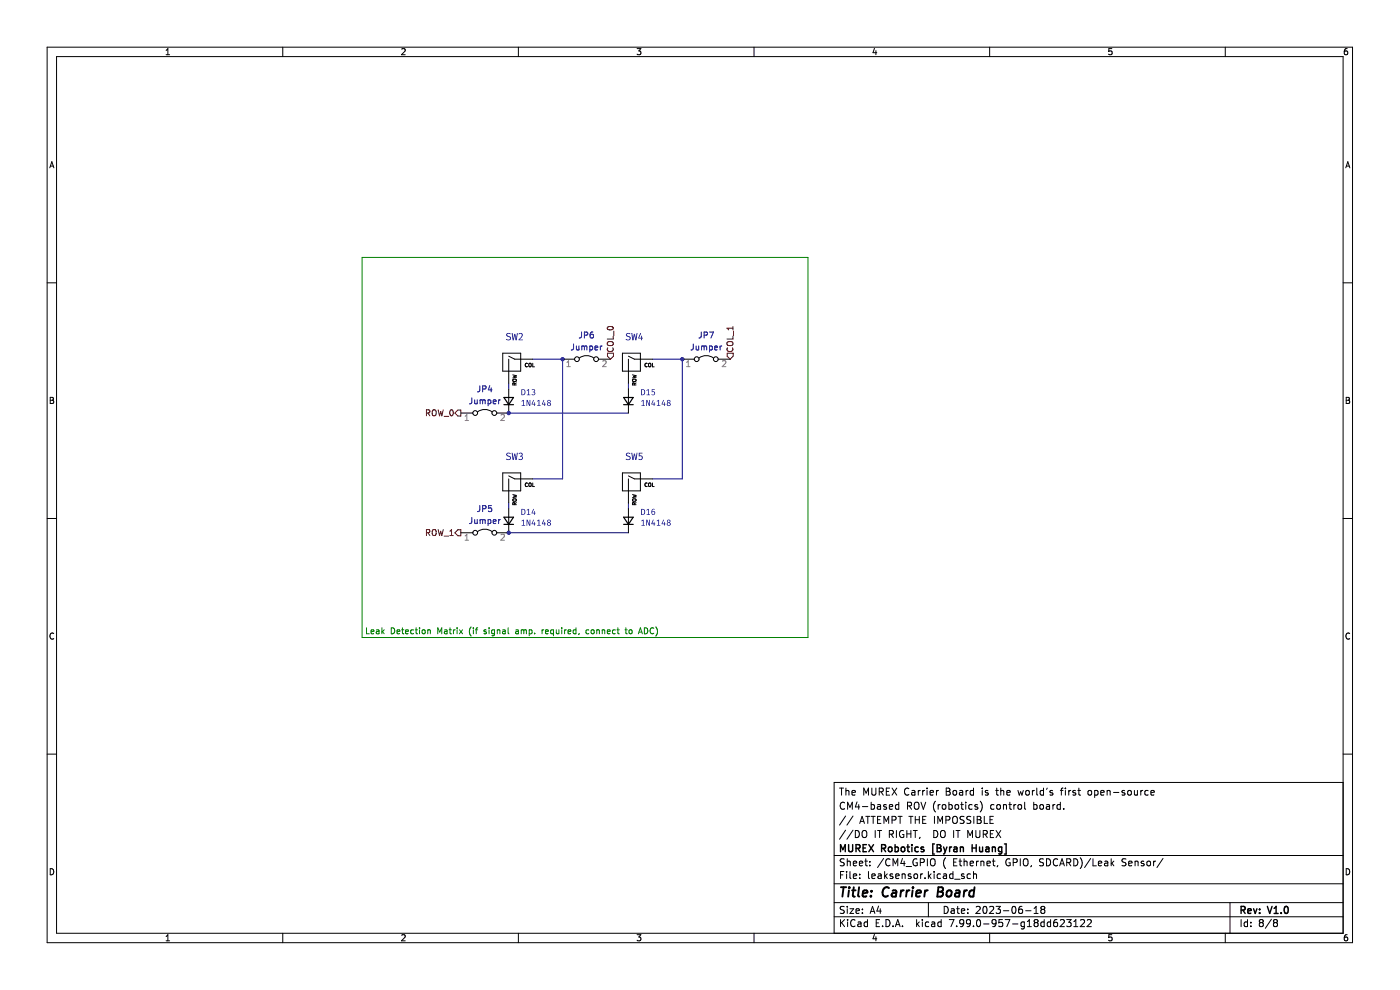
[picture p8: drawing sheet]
<svg xmlns="http://www.w3.org/2000/svg" width="297mm" height="210mm" viewBox="0 0 297 210" stroke-linecap="round" stroke-linejoin="round" font-family="sans-serif">
<g fill="none" stroke="#000" stroke-width=".21">
<path d="M10 10h276.9v190h-276.9zM12 12h272.9v186h-272.9zM35.2 11.6h.8M35.2 10.7l.4-.4v1.3M60 10v2M85.2 10.4l.5-.1 .3 .4-.8 .9h.8M110 10v2M135.2 10.3h.8l-.5 .5 .4 .1v.6l-.2 .1-.5-.1M160 10v2M185.5 10.2l-.3 1h.8M185.8 10.7v.9M209.9 10v2"/>
<path d="M235.9 10.3h-.7v.6h.6l.1 .6-.2 .1-.5-.1M259.9 10v2M285.8 10.3l-.4 .1-.2 .2v.8l.2 .2 .5-.1-.1-.6-.4-.1-.2 .3M10.6 35.6l.4-1.3 .4 1.3M10.7 35.2h.6M285.5 35.6l.4-1.3 .5 1.3M285.6 35.2h.6M10 60h2M284.9 60h2M10.7 84.3h.4l.2 .2-.2 .4 .2 .1 .1 .3-.2 .3h-.5zM10.7 84.9h.4M285.6 84.3h.4l.3 .2-.3 .4 .3 .1v.3l-.2 .3h-.5z"/>
<path d="M285.6 84.9h.4M10 110h2M133.3 107.9v5.1M284.9 110h2M11.4 134.4a.58 .58 0 0 0-.8 .5 .58 .58 0 0 0 .8 .6M286.3 134.4a.58 .58 0 0 0-.8 .5 .58 .58 0 0 0 .8 .6M10 160h2M284.9 160h2M178.1 167.2h.9M178.5 167.2v1.5M179.2 170.3a.71 .71 0 0 0-1 .5 .71 .71 0 0 0 .7 .9l.3-.2M179.4 176.1l-1.3 1.9"/>
<path d="M179.4 173.1l-1.3 1.9M179.5 167.8l.2-.1h.3l.1 1M179.5 167.2v1.5M179.8 171.7v-1.5l.5 1 .5-1v1.5M180.7 168.2l.8-.2-.1-.3h-.4l-.3 .2 .1 .7h.6M181 176.1l-1.3 1.9M181 173.1l-1.3 1.9M181.5 176.2a.76 .76 0 0 1 .8 .7 .76 .76 0 0 1-.8 .8zM181.8 170.1l-.3 1.1h.9M182.2 170.7v1M182.4 174.7l.5-1.5 .5 1.5M182.5 174.2h.7"/>
<path d="M183 176.4l.2-.2a.5 .5 0 0 1 .7 .5v.5a.5 .5 0 0 1-.5 .5 .5 .5 0 0 1-.5-.5zM183 171.1h1.1M183.2 168.7v-1.5l.5 1 .5-1v1.5M183.7 173.2h.8M184.1 173.2v1.5M184.8 173.2h.9M184.8 170.7h.4l.3 .3-.1 .6h-.6M184.8 170.2v1.5M185 167.2v1.2l.2 .3 .5-.1 .1-.2v-1.2M185.2 173.2v1.5M185.7 176.2v1.5M186.2 176.2h.8"/>
<path d="M186.2 170.7h.5l.1 1M186.2 173.9h.5M186.5 168l.7-.1 .2-.2-.1-.4-.8-.1v1.5M186.6 176.2v1.5M186.8 171l-.5 .1-.2 .2 .2 .4 .5-.1M186.9 168l.5 .7M186.9 173.2h-.7v1.5h.7M187.5 174.7v-1.5l.5 1 .5-1v1.5M188 170.7h-.3l-.2 .2v.2l.5 .1v.4h-.5M188 167.9h.5M188.7 171.2l.7-.2-.1-.3h-.4l-.2 .2v.7h.6M188.7 177l.7-.1 .1-.2v-.4l-.8-.1v1.5"/>
<path d="M188.7 167.2h-.7v1.5h.7M189 177l.5 .7M189.2 167.2l1 1.5M189.2 174l.8-.1 .1-.2-.1-.4-.8-.1v1.5M190.2 176.2v1.5M190.2 167.2l-1 1.5M190.5 173.2h.9M190.7 170.7h-.5l-.2 .3 .1 .6h.6M190.7 170.2v1.5M191 173.2v1.5M191.7 176.2a.7 .7 0 0 0-.9 .7 .7 .7 0 0 0 .9 .7v-.6h-.2M192.4 176.2v1.5"/>
<path d="M192.4 176.9h.8M192.5 171l.7-.1 .2-.2-.1-.4-.8-.1v1.5M192.8 167.3a.71 .71 0 0 0-1 .5 .71 .71 0 0 0 .7 .9l.3-.2M192.8 173.2h.9M192.9 171l.5 .7M193.2 176.2v1.5M193.2 173.2v1.5M193.5 167.7h.5l.1 1M193.7 176.2h.9M194 170.4l.3-.2a.5 .5 0 0 1 .7 .5v.5a.5 .5 0 0 1-.5 .5 .5 .5 0 0 1-.5-.5zM194.1 168l-.5 .1-.2 .2 .2 .4 .5-.1M194.2 176.2v1.5"/>
<path d="M194.2 173.2v1.5M194.2 173.9h.8M194.8 167.7v1M195 173.2v1.5M195.2 177.6l-.2 .3M195.2 167.7l-.4 .3M195.4 170.2l.5 1.5 .5-1.5M195.7 167.7v1M195.7 173.9h.5M196.2 167.7l-.5 .3M196.5 173.2h-.8v1.5h.8M196.7 167.2v.1"/>
<path d="M196.7 167.7v1M197.3 168.2l.7-.2v-.3h-.5l-.2 .2 .1 .7h.6M198.1 176.2a.76 .76 0 0 1 .9 .7 .76 .76 0 0 1-.9 .8zM198.2 173.2v1.5M198.5 170a1.72 1.72 0 0 0 0 2.2M198.7 167.7v1M199 174.7v-1.5l.5 1 .5-1v1.5M199 170.7v1M199.1 167.7l-.4 .3M199.5 170.7l-.5 .3M199.6 176.4l.3-.2a.5 .5 0 0 1 .6 .5v.5a.5 .5 0 0 1-.5 .5 .5 .5 0 0 1-.5-.5zM200 170.7h.4l.3 .3v.4l-.3 .3-.4-.1-.1-.2z"/>
<path d="M200.7 174l.7-.1 .1-.2v-.4l-.8-.1v1.5M200.7 167.2h.5l.3 .3-.3 .4 .3 .1 .1 .4-.3 .3h-.6zM200.7 167.9h.5M201.3 170.7h.4l.3 .3-.1 .6h-.6M201.3 170.2v1.5M202.2 173.4l.3-.2a.5 .5 0 0 1 .6 .5v.5a.5 .5 0 0 1-.5 .5 .5 .5 0 0 1-.5-.5zM202.2 167.8l.3-.1 .4 .1 .1 .6-.2 .2-.3 .1-.3-.2zM202.3 176.2v1.5M202.7 170.8l.2-.1 .4 .1 .1 .6-.2 .2-.3 .1-.2-.2zM202.8 176.2h.9M203.2 176.2v1.5M203.6 167.7h.6v1"/>
<path d="M203.8 170.7h.6M204 170.2v1.3l.4 .2M204.2 168l-.5 .1-.2 .2 .2 .4 .5-.1M204.5 173.2h-.6l-.2 .1v.4l.7 .3 .1 .4-.3 .3-.5-.1M204.9 170.2v.1M204.9 170.7v1M204.9 167.7v1M205.3 177.7v-1.5l.5 1 .5-1v1.5M205.4 167.7l-.5 .3M205.9 173.2h-.5l-.2 .1v.4l.6 .3 .1 .4-.2 .3-.6-.1M206.2 170.7h-.4l-.3 .3 .2 .6h.5M206.5 167.2v1.5"/>
<path d="M206.5 167.7h-.4l-.3 .3 .1 .6h.6M206.6 173.2v1.5M207 176.2v1.2l.3 .3 .4-.1 .2-.2v-1.2M207.3 173.2h.5l.3 .3-.3 .4 .3 .1 .1 .4-.3 .3h-.6zM207.3 173.9h.5M207.4 170.7h-.4l-.2 .2 .1 .2 .5 .1v.4h-.6M207.9 170a1.72 1.72 0 0 1 0 2.2M208.4 167.2v.1M208.4 167.7v1M208.6 177l.7-.1 .1-.2v-.4l-.8-.1v1.5M208.8 173.2v1.5h.7M208.9 177l.5 .7"/>
<path d="M209.6 167.7h-.4l-.2 .2 .1 .2 .5 .1v.4h-.6M210 173.9h.5M210.1 176.9h.5M210.7 173.2h-.7v1.5h.7M210.8 176.2h-.7v1.5h.7M210.9 170.7h-.5l-.2 .3 .1 .6h.6M211.2 167.7h.6M211.3 176.2l1 1.5M211.4 167.2v1.3l.4 .2M211.5 170.8l.2-.1 .5 .1v.6l-.1 .2-.4 .1-.2-.2zM212.3 167.8l.2-.1h.4v1M212.3 167.2v1.5"/>
<path d="M212.3 176.2l-1 1.5M212.9 170.8l.2-.1h.3l.1 1M212.9 170.7v1M213.6 168.2l.7-.2-.1-.3h-.4l-.2 .2 .1 .7h.5M214 170.7h.6M214.2 170.2v1.3l.4 .2M215.1 170.7v1M215.5 170.7l-.4 .3M215.9 167.7l.3 1 .3-.7 .3 .7 .3-1M216 170.8l.2-.1 .5 .1v.6l-.1 .2-.4 .1-.2-.2zM217.4 170.2v1.3l.2 .2M217.7 167.8l.2-.1 .4 .1 .1 .6-.2 .2-.3 .1-.2-.2z"/>
<path d="M219 167.7v1M219.3 170.7h.4l.3 .3-.1 .6h-.6M219.3 170.2v1.5M219.4 167.7l-.4 .3M219.9 167.2v1.3l.3 .2M220.7 170.7h.4l.3 .3v.4l-.3 .3-.4-.1-.1-.2zM221.4 167.7h-.5l-.2 .3 .1 .6h.6M221.4 167.2v1.5M222 170.7h.6l.1 1M222.2 167.2l-.2 .3M222.7 171l-.5 .1-.3 .2 .3 .4 .5-.1M223.3 167.7h-.4l-.2 .2 .1 .2 .5 .1v.4h-.6"/>
<path d="M223.4 170.7v1M223.8 170.7l-.4 .3M224.9 170.7h-.4l-.3 .3 .2 .6h.5M224.9 170.2v1.5M224.9 167.7h.6M225.5 167.2l-.3 .2v1.3M225.7 171.5v.2M226 167.2v.1M226 167.7v1M226.7 167.7v1M227.2 167.7l-.5 .3M228.2 167.7h-.4l-.2 .2 .1 .2 .5 .1v.4h-.6"/>
<path d="M228.7 167.7h.5M228.9 167.2v1.3l.3 .2M230.9 167.7h.4l.3 .3v.4l-.3 .3-.4-.1-.1-.2zM232.2 167.7h.5l.2 .3-.1 .6h-.6M232.2 167.7v1.5M233.5 168.2l.7-.2v-.3h-.5l-.2 .2 .1 .7h.6M234.9 167.8l.2-.1h.3l.1 1M234.9 167.7v1M236.2 168.1h1.2M238.6 167.7h-.4l-.2 .2 .1 .2 .5 .1v.4h-.6M239.4 167.7h.3l.3 .3v.4l-.3 .3-.3-.1-.2-.2zM240.7 167.7v.9l.4 .1 .2-.2"/>
<path d="M241.3 167.7v1M242 167.7v1M242.4 167.7l-.4 .3M243.6 167.7h-.4l-.3 .3 .1 .6h.6M244.2 168.2l.7-.2-.1-.3h-.4l-.2 .2v.7h.6M284.9 166h-107.9v32M10.7 184.3a.66 .66 0 0 1 .7 .6 .66 .66 0 0 1-.7 .7zM35.2 198.6l.4-.3v1.3M35.2 199.6h.8M60 198v2M85.2 198.4l.5-.1 .3 .3-.8 1h.8M110 198v2"/>
<path d="M135.2 198.3h.8l-.5 .5 .4 .1v.5l-.2 .2-.5-.2M160 198v2M177 194.5h107.9M177 191.5h107.9M177 187.5h107.9M177 181.5h107.9M178.3 185.6h.5M178.3 195.1v1.5M178.5 195.7l.7 .9M179 184.9h-.7v1.5M179.1 192.3h-.6l-.2 .1v.4l.7 .3 .1 .4-.3 .3-.6-.1M179.1 182.2h-.6l-.2 .1v.4l.7 .3 .1 .4-.3 .3-.6-.1"/>
<path d="M179.2 195.1l-.9 .8M179.6 184.9v.1M179.6 185.4v1M179.7 182.2v1.5M179.7 192.3v.1M179.7 192.8v1M179.7 182.8l.3-.1h.3l.1 1M179.8 195.1v.1M179.8 195.6v1M180.3 192.8h.8l-.8 1h.8M180.3 184.9v1.2l.2 .3M181 185.9l.7-.2v-.3h-.5l-.2 .2 .1 .7h.6"/>
<path d="M181 183.2l.7-.2v-.3h-.5l-.2 .2 .1 .7h.6M181.4 195.2a.71 .71 0 0 0-1 .5 .71 .71 0 0 0 .7 .9l.3-.2M181.6 193.3l.7-.2-.1-.3h-.4l-.2 .2 .1 .7h.5M182 195.6h.6l.1 1M182.3 183.2l.7-.2v-.3h-.5l-.2 .2 .1 .7h.6M182.4 186.2v.2M182.4 185.4v.2M182.7 195.9l-.5 .1-.2 .2 .2 .4 .5-.1M183 193.6v.2M183 192.8v.2M183.5 182.7h.5M183.7 182.2v1.2l.3 .3"/>
<path d="M184 195.6h-.4l-.3 .2 .2 .7h.5M184 195.1v1.5M184.2 184.9v1.2l.3 .3M184.5 183.5v.2M184.5 182.7v.2M184.6 193.8l.5-1.5 .5 1.5M184.7 193.3h.8M185 185.9l.7-.2-.1-.3h-.4l-.2 .2v.7h.6M185.5 198.2l-.3 .9h.8M185.8 198.7v.9M185.9 195.8h.5M186.3 185.4h.6l.1 1"/>
<path d="M186.4 192.2l-.4 1.1h1M186.6 195.1h-.7v1.5h.7M186.7 192.8v1M187 185.7l-.5 .1-.3 .2 .3 .4 .5-.1M187.2 196.4v.2M187.5 182.1l-1.3 1.9M187.7 184.9v1.5M187.8 185.8l.4 .6M188 195.1a.76 .76 0 0 1 .8 .7 .76 .76 0 0 1-.8 .8zM188.2 185.4l-.5 .5M188.8 182.3a.71 .71 0 0 0-1 .5 .71 .71 0 0 0 .7 .9l.3-.2M189.4 185.4h-.4l-.2 .2 .1 .2 .5 .1v.4h-.6"/>
<path d="M189.5 196.4v.2M189.5 183.7v-1.5l.5 1 .5-1v1.5M190 196.6l.5-1.5 .5 1.5M190 185.9l.7-.2v-.3h-.5l-.2 .2 .1 .7h.6M190.1 196.1h.7M191.4 185.5l.2-.1h.4v1M191.4 185.4v1M191.5 196.4v.2M191.5 182.1l-.4 1.1h.9M191.8 182.7v1M192.2 183.8h1.2M193.2 185.4h-.3l-.2 .2v.2l.5 .1v.4h-.5"/>
<path d="M194 185.4h.4l.3 .2v.5l-.3 .3-.4-.1-.1-.2zM194.5 195.1v1.5M194.5 182.2a.7 .7 0 0 0-.8 .7 .7 .7 0 0 0 .8 .7l.1-.6h-.3M194.6 196l.4 .6M195 195.6l-.5 .5M195.2 182.9h.8l.1-.2-.1-.4-.8-.1v1.5M195.3 185.4v1M195.7 195.1v.1M195.7 195.6v1M195.7 185.4l-.4 .2M196.2 186.2v.2M196.7 182.2v1.5"/>
<path d="M197 184.9v1.5M197 191.5v3M197 195.6h-.4l-.3 .2 .2 .7h.5M197.1 185.8l.4 .6M197.5 182.4l.2-.2a.5 .5 0 0 1 .7 .5v.5a.5 .5 0 0 1-.5 .5 .5 .5 0 0 1-.5-.5zM197.5 185.4l-.5 .5M197.7 195.6h.5l.1 1M198.2 184.9v.1M198.2 185.4v1M198.3 195.9l-.5 .1-.2 .2 .2 .4 .5-.1M199.5 185.4h-.4l-.3 .2 .2 .7h.5M199.7 195.6h-.5l-.2 .2 .1 .7h.6"/>
<path d="M199.7 195.1v1.5M200.2 185.4h.5l.1 1M200.3 192.3a.76 .76 0 0 1 .9 .7 .76 .76 0 0 1-.9 .8zM200.6 182a1.72 1.72 0 0 0 0 2.2M200.8 185.7l-.5 .1-.2 .2 .2 .4 .5-.1M201.4 195.1h1l-.7 1.5M201.8 192.8h.6l.1 1M202.2 185.4h-.5l-.2 .2 .1 .7h.6M202.2 184.9v1.5M202.3 182.9h.5M202.5 193.1l-.5 .1-.3 .2 .3 .4 .5-.1M202.5 186.5h1.2"/>
<path d="M202.9 192.8h.6M203 196.4v.2M203 182.2h-.7v1.5h.7M203.2 192.3v1.2l.3 .3M203.4 182.7h.6M203.7 182.2v1.2l.3 .3M203.9 193.3l.8-.2-.1-.3h-.4l-.3 .2 .1 .7h.6M204.4 195.7l-.2 .3h-.3l-.3-.3v-.4l.3-.2h.4l.1 .2a1 1 0 0 1-.4 1.3h-.3M204.5 185.4h-.3l-.3 .2 .1 .2 .5 .1v.4h-.6M204.5 182.8l.2-.1h.4l.1 1M204.5 182.2v1.5M205.3 193.6v.2"/>
<path d="M205.3 192.8v.2M205.8 183.2l.7-.2-.1-.3h-.4l-.2 .2 .1 .7h.5M205.9 185.4h-.5l-.2 .2 .1 .7h.6M205.9 195.7l-.3 .3h-.3l-.3-.3v-.4l.3-.2h.4l.2 .2a1 1 0 0 1-.5 1.3h-.2M206.5 185.5l.2-.1h.4l.1 1M206.5 184.9v1.5M206.5 196.4v.2M207.1 192.4l.6-.1 .2 .4-.9 1.1h.9M207.2 182.7v1M207.3 195.2l.2-.1a.8 .8 0 0 1 .5 .7 .8 .8 0 0 1-.5 .8l-.3-.6zM207.6 182.7l-.4 .2M208.1 182.8l.2-.1h.4v1"/>
<path d="M208.1 182.7v1M208.7 192.4l.2-.1a.8 .8 0 0 1 .5 .7 .8 .8 0 0 1-.5 .8l-.4-.6zM208.7 196h1.1M209.4 183.2l.7-.2-.1-.3h-.4l-.2 .2v.7h.6M209.9 198v2M209.9 192.4l.6-.1 .3 .4-.9 1.1h.9M210.5 182.7h.6M210.7 182.2v1.2l.4 .3M211.3 192.3h.9l-.5 .5 .5 .2v.6l-.3 .2-.6-.2M211.3 195.7l-.3 .3h-.3l-.3-.3v-.4l.3-.2h.5l.1 .2a1 1 0 0 1-.4 1.3h-.3M211.7 183.6l-.2 .3M212.7 195.1h-.8v.7l.2-.2 .5 .1 .1 .2v.5l-.3 .2-.5-.2"/>
<path d="M212.9 193.2h1.1M213.2 195.1h1l-.6 1.5M214.2 182.2a.7 .7 0 0 0-.8 .7 .7 .7 0 0 0 .8 .7l.1-.6h-.3M214.8 192.4l.2-.1a.8 .8 0 0 1 .5 .7 .8 .8 0 0 1-.5 .8l-.3-.6zM214.8 196h1.1M214.9 182.9h.8l.1-.2-.1-.4-.8-.1v1.5M216.4 182.2v1.5M216.8 192.3h-.4a1.01 1.01 0 0 0 0 1.5l.5-.2v-.5l-.2-.3-.5 .1-.1 .2M217.2 182.4l.2-.2a.5 .5 0 0 1 .7 .5v.5a.5 .5 0 0 1-.5 .5 .5 .5 0 0 1-.5-.5zM217.3 195.6h-.4l-.3 .2 .1 .7h.6M217.3 195.6v1.2l-.3 .3-.3-.1M217.6 193.2h1.1"/>
<path d="M217.9 196.6h.9M217.9 195.5l.5-.4v1.5M218.8 183.6l-.1 .3M219.4 193.8h.8M219.4 192.7l.4-.4v1.5M219.7 195.7l-.3 .3v.3l.3 .3 .4-.1 .1-.2v-.5l-.3-.1M219.7 195.7l-.3-.3 .3-.3h.4l.1 .2-.3 .4M219.7 195.7h.2M221.1 192.9l-.3-.3 .3-.3h.4l.2 .2-.3 .4M221.1 192.9l-.3 .3v.3l.3 .3 .4-.1 .2-.2-.1-.5-.2-.1M221.1 192.9h.3M221.4 182.2h-.6l-.2 .1v.4l.6 .3 .2 .4-.3 .3-.6-.1"/>
<path d="M221.5 195.6h-.4l-.3 .2 .1 .7h.6M221.5 195.1v1.5M222 182.2a.76 .76 0 0 1 .9 .7 .76 .76 0 0 1-.9 .8zM222.9 195.6h-.5l-.2 .2 .1 .7h.6M222.9 195.1v1.5M224.2 195.1h-.4a1.01 1.01 0 0 0 0 1.5l.5-.2 .1-.5-.3-.3-.4 .1-.2 .2M224.4 182.3a.71 .71 0 0 0-1 .5 .71 .71 0 0 0 .7 .9l.3-.2M224.8 183.7l.5-1.5 .5 1.5M224.9 183.2h.8M224.9 195.2l.6-.1 .3 .4-.9 1.1h.9M226.3 182.9h.7l.2-.2-.1-.4-.8-.1v1.5M226.3 195.1h.9l-.5 .5 .5 .2v.6l-.3 .2-.6-.2"/>
<path d="M226.7 182.9l.5 .8M227.8 182.2a.76 .76 0 0 1 .9 .7 .76 .76 0 0 1-.9 .8zM227.8 196.6h.9M227.8 195.5l.4-.4v1.5M229.2 182a1.72 1.72 0 0 1 0 2.2M229.2 195.2l.6-.1 .3 .4-.9 1.1h.9M230.7 195.2l.5-.1 .3 .4-.9 1.1h.9M231.4 182.1l-1.3 1.9M231.9 182.2v1.5h.7M233 183.2l.7-.2v-.3h-.5l-.2 .2 .1 .7h.6M234.4 182.7h.5l.1 1M235 183l-.5 .1-.2 .2 .2 .4 .5-.1"/>
<path d="M235.7 182.2v1.5M235.9 198.3h-.7v.6l.6-.1 .1 .6-.2 .2-.5-.2M235.9 183.1l.4 .6M236.3 182.7l-.6 .5M238.9 182.2h-.6l-.2 .1v.4l.6 .3 .2 .4-.3 .3-.6-.1M239.4 183.2l.8-.2-.1-.3h-.4l-.3 .2 .1 .7h.6M240.8 182.8l.2-.1h.4v1M240.8 182.7v1M242.7 182.7h-.4l-.2 .2 .1 .2 .5 .1v.4h-.6M243.4 182.8l.2-.1 .4 .1 .1 .6-.2 .2-.3 .1-.2-.2zM244.7 182.7v1M245.2 182.7l-.5 .2"/>
<path d="M246.7 182.1l-1.3 1.9M259.9 198v2M260.9 191.5v6.5M263.3 195.1v1.5M264.6 195.6h-.4l-.3 .2 .2 .7h.5M264.6 195.1v1.5M265.4 196.4v.2M265.4 195.6v.2M267.4 195.7l-.3 .3v.3l.3 .3 .5-.1 .1-.2-.1-.5-.2-.1M267.4 195.7l-.3-.3 .3-.3h.5l.1 .2-.3 .4M267.4 195.7h.3M269.7 195l-1.3 1.9"/>
<path d="M270.4 195.7l-.3 .3v.3l.3 .3 .5-.1 .1-.2-.1-.5-.2-.1M270.4 195.7l-.3-.3 .3-.3h.5l.1 .2-.3 .4M270.4 195.7h.3M285.6 184.3a.66 .66 0 0 1 .7 .6 .66 .66 0 0 1-.7 .7zM285.8 198.3h-.4l-.2 .3v.7l.2 .3 .5-.2-.1-.6h-.4l-.2 .2"/>
</g>
<g fill="none" stroke="#000" stroke-width=".3">
<path d="M180 179.2v1.2l.3 .3 .4-.1 .2-.2v-1.2M181.6 180l.7-.1 .2-.2-.1-.4-.8-.1v1.5M182 180l.5 .7M183.1 179.9h.5M183.8 179.2h-.7v1.5h.7M184.3 179.2l1 1.5M185.3 179.2l-1 1.5M187 180l.7-.1 .2-.2-.1-.4-.8-.1v1.5M187.4 180l.5 .7M188.6 179.7h.4l.2 .3v.4l-.2 .3-.4-.1-.1-.2zM189.9 179.7h.4l.3 .3-.1 .6h-.6M189.9 179.2v1.5"/>
<path d="M191.2 179.8l.3-.1 .4 .1 .1 .6-.2 .2-.3 .1-.3-.2zM192.4 179.7h.6M192.6 179.2v1.3l.4 .2M193.5 179.2v.1M193.5 179.7v1M194.8 179.7h-.4l-.3 .3 .1 .6h.6M196 179.7h-.4l-.2 .2 .1 .2 .5 .1v.4h-.6M198.2 179h-.3v2.2h.3M198.8 179.2h.5l.3 .3-.3 .4 .3 .1 .1 .4-.3 .3h-.6zM198.8 179.9h.5M200.2 179.7l.3 1M200.9 179.7l-.4 1"/>
<path d="M201.5 179.7v1M201.9 179.7l-.4 .3M202.4 179.7h.5l.1 1M203.7 179.8l.2-.1h.4l.1 1M203.7 179.7v1M206.2 179.9h.9M206.2 179.2v1.5M207.1 179.2v1.5M207.8 179.7l.1 .9 .3 .1 .2-.2M208.4 179.7v1M209.2 179.7h.5l.1 1M210.5 179.8l.2-.1h.4l.1 1"/>
<path d="M210.5 179.7v1M212.5 179.7h-.4l-.3 .3 .1 .6h.6M212.5 179.7v1.2l-.3 .3-.3-.1M213.1 179h.3v2.2h-.3M178.3 180.7v-1.5l.5 1 .5-1v1.5M200.5 180.7l-.3 .5M203 180l-.5 .1-.2 .2 .2 .4 .5-.1M209.8 180l-.5 .1-.2 .2 .2 .4 .5-.1M263.3 193h.7l.1-.2v-.4l-.8-.1v1.5M263.6 193l.5 .8M264.7 193.3l.7-.2v-.3h-.5l-.2 .2 .1 .7h.6M265.9 192.8l.4 1 .3-1"/>
<path d="M267.2 193.6v.2M267.2 192.8v.2M268.9 192.3l.5 1.5 .5-1.5M270.3 193.8h.8M270.3 192.7l.4-.4v1.5M271.8 193.6v.2M272.6 192.4l.2-.1a.8 .8 0 0 1 .5 .7 .8 .8 0 0 1-.5 .8l-.4-.6z"/>
</g>
<g fill="none" stroke="#000" stroke-width=".4">
<path d="M178.4 188.2h1.1M179 188.2l-.3 2M180.1 188.9l-.2 1.3M180.2 188.2v.2M180.8 188.9h.7M181.1 188.2l-.2 1.7 .1 .2 .3 .1M182.3 188.2l-.3 1.7 .3 .3M183 189.5l1-.2v-.3h-.8l-.2 .9 .2 .3 .6-.1M184.8 190l-.1 .2M184.9 189v.1M188.6 188.4a.88 .88 0 0 0-1 0 .88 .88 0 0 0-.4 .9 .69 .69 0 0 0 .3 .8 .69 .69 0 0 0 .9-.1M189.3 189h.8l-.1 1.2"/>
<path d="M190.2 189.3l-.7 .1a.4 .4 0 0 0-.4 .4 .4 .4 0 0 0 .3 .4l.7-.1M191.2 188.9l-.2 1.3M191.7 188.9l-.4 .1-.2 .2M192.4 188.9l-.2 1.3M193 188.9l-.4 .1-.3 .2M193.6 188.9l-.2 1.3M193.7 188.2v.2M194.4 189.5l.9-.2v-.3h-.8l-.2 .9 .3 .3 .6-.1M196.2 188.9l-.1 1.3M196.8 188.9l-.4 .1-.2 .2M199 189.1h.6M199.1 188.2h.6l.3 .2 .1 .4-.5 .3 .3 .1a.58 .58 0 0 1-.3 1h-.8z"/>
<path d="M201 189.1l.1-.1a.5 .5 0 0 1 .8 .2l-.1 .6-.2 .3a.5 .5 0 0 1-.8-.3zM202.8 189h.7v1.2M203.6 189.3l-.7 .1a.4 .4 0 0 0-.3 .4 .4 .4 0 0 0 .2 .4l.7-.1M204.6 188.9l-.2 1.3M205.2 188.9l-.4 .1-.3 .2M206.7 189a.66 .66 0 0 0-1 .2l-.1 .6 .1 .3h.8M206.7 188.2l-.2 2"/>
</g>
<path d="M113 76.2h6.3v25.4h-6.3M138.4 76.2h6.3v25.4h-6.3M107.9 87.6h25.4M107.9 81.3v1.2M133.3 81.3v1.2M107.9 113h25.4M107.9 106.7v1.2M133.3 106.7v1.2" fill="none" stroke="#000080" stroke-width=".21"/>
<g fill="none" stroke="#008000" stroke-width=".21">
<path d="M76.8 54.6h94.6v80.6h-94.6zM77.8 133.2v1.2h.6M78.7 134l.6-.1v-.2l-.4-.1-.2 .2 .1 .6h.5M79.9 133.7h.5v.7M80.4 133.9l-.6 .2 .2 .3h.4M81 133.2v1.2M81.1 134l.4 .4M81.5 133.6l-.5 .5M83 133.2a.64 .64 0 0 1 .7 .6 .64 .64 0 0 1-.7 .6zM84.2 134l.6-.1v-.2l-.4-.1-.2 .2 .1 .6h.5M85.2 133.6h.5M85.4 133.2v1.1l.3 .1"/>
<path d="M86 134l.6-.1v-.2l-.4-.1-.2 .2 .1 .6h.5M87.7 133.7l-.3-.1-.3 .2 .1 .6h.5M88.1 133.6h.5M88.3 133.2v1.1l.3 .1M89 133.2v.1M89 133.6v.8M89.6 133.7l.2-.1 .3 .1v.7l-.5-.1zM90.8 133.7h.4l.1 .7M90.8 133.6v.8M92.9 134.4v-1.2l.4 .9 .4-.9v1.2M94.3 133.7h.5l.1 .7M94.9 133.9l-.6 .2 .1 .3h.5"/>
<path d="M95.3 133.6h.5M95.5 133.2v1.1l.3 .1M96.2 133.6v.8M96.6 133.6l-.4 .2M97 133.2v.1M97 133.6v.8M97.5 133.6l.6 .8M98.1 133.6l-.6 .8M99.9 133a1.46 1.46 0 0 0 0 1.9M100.4 133.2v.1M100.4 133.6v.8M100.8 133.6h.5"/>
<path d="M101.3 133.2l-.3 .2v1M103.1 133.7l-.3-.1-.1 .2v.2l.4 .1v.3h-.4M103.8 133.2v.1M103.8 133.6v.8M104.9 133.7l-.4-.1-.2 .2 .1 .6h.5M104.9 133.6v1l-.2 .3-.3-.1M105.5 133.7h.5v.7M105.5 133.6v.8M106.7 133.7h.4l.1 .7M107.2 133.9l-.6 .2 .2 .3h.4M107.8 133.2v1.1l.2 .1M109.4 133.7h.5l.1 .7"/>
<path d="M110 133.9l-.6 .2 .2 .3h.4M110.6 133.7l.3-.1 .2 .2M110.6 133.6v.8M111.1 133.8l.2-.2 .3 .1 .1 .7M111.1 133.8v.6M112.3 133.7l.3-.1 .3 .2-.1 .6h-.5M112.3 133.6v1.3M113.4 134.3v.1M115 133.6v.8M115.4 133.6l-.4 .2M115.7 134l.6-.1v-.2l-.4-.1-.2 .2 .1 .6h.5M117.4 133.7l-.3-.1-.3 .2 .1 .6h.5"/>
<path d="M117.4 133.6v1.3M118 133.6l.1 .8 .5-.1M118.6 133.6v.8M119.2 133.2v.1M119.2 133.6v.8M119.8 133.6v.8M120.1 133.6l-.3 .2M120.5 134l.6-.1-.1-.2-.3-.1-.2 .2 .1 .6h.4M122.2 133.7l-.4-.1-.2 .2 .1 .6h.5M122.2 133.2v1.2M122.9 134.4l-.2 .2M124.9 133.7l-.4-.1-.2 .2 .1 .6h.5"/>
<path d="M125.5 133.7l.1-.1 .4 .1-.1 .7-.4-.1zM126.6 133.7h.5v.7M126.6 133.6v.8M127.8 133.7h.4l.1 .7M127.8 133.6v.8M128.8 134l.6-.1v-.2l-.4-.1-.2 .2 .1 .6h.5M130.5 133.7l-.3-.1-.3 .2 .2 .6h.4M130.9 133.6h.5M131.1 133.2v1.1l.3 .1M132.6 133.6h.5M132.8 133.2v1.1l.3 .1M133.5 133.7l.2-.1 .3 .1v.7l-.5-.1z"/>
<path d="M135.4 134.4l.5-1.2 .4 1.2M135.6 134.1h.6M136.7 133.2a.64 .64 0 0 1 .7 .6 .64 .64 0 0 1-.7 .6zM138.7 133.3a.56 .56 0 0 0-.8 .5 .56 .56 0 0 0 .8 .5M139.1 133a1.46 1.46 0 0 1 0 1.9"/>
</g>
<g fill="none" stroke="#800000" stroke-width=".21">
<path d="M128.9 74.9h1.2v.7l-.6 .6-.6-.6zM128.9 72.6l.8-.1a.42 .42 0 0 1 .4 .4 .42 .42 0 0 1-.4 .4h-.5a.42 .42 0 0 1-.3-.2 .42 .42 0 0 1 0-.5zM128.9 73.8a.56 .56 0 0 0 .6 .8 .56 .56 0 0 0 .5-.8M128.9 69.4a.61 .61 0 0 1 .7-.2 .61 .61 0 0 1 .4 .6 .75 .75 0 0 1-1.2-.2zM130.1 71.3v.6h-1.3M130.2 70.2v1M154.3 74.9h1.2v.7l-.6 .6-.6-.6zM154.3 72.6l.8-.1a.42 .42 0 0 1 .4 .4 .42 .42 0 0 1-.4 .4h-.5a.42 .42 0 0 1-.3-.2 .42 .42 0 0 1 0-.5zM154.3 73.8a.56 .56 0 0 0 .6 .8 .56 .56 0 0 0 .5-.8M155.5 69.3v.7M155.5 71.3v.6h-1.3M155.5 69.6h-1.3l.4 .4"/>
<path d="M155.6 70.2v1M90.5 87.6l.6-.1v-.4l-.6-.2v1.3M90.8 87.6l.4 .6M91.7 87.1l.3-.2a.43 .43 0 0 1 .5 .5v.4a.42 .42 0 0 1-.4 .4 .42 .42 0 0 1-.4-.4zM92.9 86.9l.3 1.3 .3-.9 .2 .9 .3-1.3M94.2 88.3h1M95.5 87.1l.2-.2a.68 .68 0 0 1 .5 .7 .68 .68 0 0 1-.5 .6l-.3-.5zM96.5 87.6l.6-.6h.7v1.3h-.7zM90.5 113l.6-.1v-.5l-.6-.1v1.3M90.8 113l.4 .6M91.7 112.5l.3-.2a.43 .43 0 0 1 .5 .5v.4a.42 .42 0 0 1-.4 .4 .42 .42 0 0 1-.4-.4zM92.9 112.3l.3 1.3 .3-.9 .2 .9 .3-1.3"/>
<path d="M94.2 113.7h1M95.4 113.6h.8M95.4 112.7l.4-.4v1.3M97.1 112.4h.7v1.2h-.7l-.6-.6z"/>
</g>
<path d="M132.3 111.2h2M132.3 109.7h2l-1 1.5z" fill="none" stroke="#000" stroke-width=".25"/>
<g fill="#000080">
<path d="M136 108h.5l.3 .2v.6l-.2 .4h-.6v-1.1h.2v1l.4-.1 .1-.4-.1-.4-.6-.1z" fill-rule="evenodd"/>
<path d="M137.1 108.2l.5-.2v1.1h.3v.1h-.7v-.1h.3v-1l-.3 .2z" fill-rule="evenodd"/>
<path d="M138.4 108.1l.5-.1-.4 .1-.2 .3v.2l.4-.2 .3 .2v.4l-.3 .2h-.3l-.2-.2v-.3h.1l.2 .4 .3-.2-.1-.4-.5 .2z" fill-rule="evenodd"/>
</g>
<g fill="#000084">
<path d="M136 110.5l.5-.3v1.2h.3v.1h-.7v-.1h.3v-1l-.3 .2z" fill-rule="evenodd"/>
<path d="M137.1 110.2h.2l.5 1.2-.1-1.2h.2v1.3h-.2l-.5-1.1v1.1h-.1z" fill-rule="evenodd"/>
<path d="M138.5 110.2l.2 .1-.4 .8h.4v-.4h.1v.4h.2l-.2 .1v.3h-.1v-.3h-.5z" fill-rule="evenodd"/>
<path d="M139.3 110.5l.5-.3v1.2h.3v.1h-.7v-.1h.3v-1l-.3 .2z" fill-rule="evenodd"/>
<path d="M140.7 110.2l.2 .1-.4 .8h.4v-.4h.1v.4h.2l-.2 .1v.3h-.1v-.3h-.5z" fill-rule="evenodd"/>
<path d="M141.6 110.3l.3-.1 .3 .2-.2 .4 .3 .4-.2 .3h-.4l-.2-.2-.1-.1h.2l.3 .2 .2-.2-.3-.3-.4 .3 .3-.4-.2-.2 .4 .2 .2-.2-.2-.3-.4 .3z" fill-rule="evenodd"/>
</g>
<g fill="none" stroke="#000" stroke-width=".21">
<path d="M97.8 113h2.5M101.3 112.8a2.54 2.54 0 0 1 3.1 0M107.9 107.9v5.1h-2.5"/>
<circle cx="100.8" cy="113" r=".51"/>
<circle cx="104.9" cy="113" r=".51"/>
</g>
<path d="M98.7 114.6h.7M98.7 113.7l.3-.4v1.3M106.3 113.4l.5-.1 .2 .4-.8 .9h.8" fill="none" stroke="#808080" stroke-width=".21"/>
<path d="M101.8 107.2l-.1 1.1-.4 .2M102.4 107.9h.6l.1-.5-.7-.2v1.3M104.3 107.2h-.6l-.1 .7 .6-.1 .1 .6-.2 .1-.5-.1" fill="none" stroke="#000080" stroke-width=".21"/>
<path d="M100.1 109.8l-.1 1.1-.4 .2M100.7 110.2l.1 .8 .4-.1M101.2 110.2v.9M101.8 110.3l.4-.1 .2 .2M101.8 110.2v.9M102.4 110.4l.2-.2 .3 .1v.8M102.4 110.4v.7M103.5 110.3l.4-.1 .2 .3-.1 .5h-.5M103.5 110.2v1.3M104.6 110.6l.6-.1v-.2l-.4-.1-.2 .2 .1 .6h.5M105.8 110.2v.9M106.1 110.2l-.3 .3" fill="none" stroke="#000084" stroke-width=".21"/>
<path d="M106.9 111.2h2M106.9 109.7h2l-1 1.5z" fill="none" stroke="#000" stroke-width=".25"/>
<g fill="#000080">
<path d="M110.6 108h.5l.3 .2v.6l-.2 .4h-.6v-1.1h.2v1l.4-.1 .1-.4-.1-.4-.6-.1z" fill-rule="evenodd"/>
<path d="M111.7 108.2l.5-.2v1.1h.3v.1h-.7v-.1h.3v-1l-.3 .2z" fill-rule="evenodd"/>
<path d="M113.1 107.9l.2 .1-.4 .8h.4v-.4h.1v.4h.2l-.2 .1v.3h-.1v-.3h-.5z" fill-rule="evenodd"/>
</g>
<g fill="#000084">
<path d="M110.6 110.5l.5-.3v1.2h.3v.1h-.7v-.1h.3v-1l-.3 .2z" fill-rule="evenodd"/>
<path d="M111.7 110.2h.2l.5 1.2-.1-1.2h.2v1.3h-.2l-.5-1.1 .1 1.1h-.2z" fill-rule="evenodd"/>
<path d="M113.1 110.2l.2 .1-.4 .8h.4v-.4h.1v.4h.2l-.2 .1v.3h-.1v-.3h-.5z" fill-rule="evenodd"/>
<path d="M113.9 110.5l.5-.3v1.2h.3v.1h-.7v-.1h.3v-1l-.3 .2z" fill-rule="evenodd"/>
<path d="M115.3 110.2l.2 .1-.4 .8h.4v-.4h.1v.4h.2l-.2 .1v.3h-.1v-.3h-.5z" fill-rule="evenodd"/>
<path d="M116.2 110.3l.3-.1 .3 .2-.2 .4 .3 .4-.2 .3h-.4l-.2-.2-.1-.1h.2l.3 .2 .2-.2-.3-.3-.4 .3 .3-.4-.2-.2 .4 .2 .2-.2-.2-.3-.4 .3z" fill-rule="evenodd"/>
</g>
<path d="M106.7 100.3h3.8v3.8h-3.8zM107.9 101.6v5.1M107.9 100.9l1.3 .7h3.8M108.8 104.9l.7 .2-.5 .1 .5 .2-.7 .2M108.8 105.9h.6l.1 .2-.2 .2h-.4zM109.2 107.1l-.1-.4h-.2l-.1 .4h.7M109.5 106.6l-.3 .3M111.9 102.5a.34 .34 0 0 0-.5 .3 .34 .34 0 0 0 .5 .3M112.2 102.6l.2-.2 .3 .2-.1 .6-.4-.1zM113 102.4v.8h.4" fill="none" stroke="#000" stroke-width=".21"/>
<g fill="#000080">
<path d="M107.5 96.2l.4-.2 .5 .2-.2 .1-.4-.1-.2 .2 .1 .2 .7 .3v.4l-.2 .2-.5 .1-.4-.2 .1-.1 .6 .1 .2-.2-.1-.2-.7-.4z" fill-rule="evenodd"/>
<path d="M108.5 96h.2l.2 1.4 .2-1.2h.2l.2 1.2 .2-1.4h.1l-.2 1.6h-.2l-.2-1.2-.2 1.2h-.2z" fill-rule="evenodd"/>
<path d="M110 96.2l.5-.2 .4 .2v.4l-.3 .2 .3 .1v.3l-.2 .3-.4 .1-.3-.2 .1-.1 .4 .1 .3-.3-.1-.2-.4-.1v-.1l.4-.1v-.3z" fill-rule="evenodd"/>
</g>
<path d="M132 100.3h3.9v3.8h-3.9zM133.3 101.6v5.1M133.3 100.9l1.3 .7h3.8M134.2 104.9l.7 .2-.5 .1 .5 .2-.7 .2M134.2 105.9h.6l.1 .2-.2 .2h-.4zM134.6 107.1l-.1-.4h-.3v.4h.7M134.9 106.6l-.3 .3M137.3 102.5a.34 .34 0 0 0-.5 .3 .34 .34 0 0 0 .5 .3M137.6 102.6l.2-.2 .2 .2v.6l-.4-.1zM138.4 102.4v.8h.4" fill="none" stroke="#000" stroke-width=".21"/>
<g fill="#000080">
<path d="M132.9 96.2l.4-.2 .4 .2-.1 .1-.4-.1-.2 .2 .1 .2 .7 .3v.4l-.2 .2-.5 .1-.4-.2 .1-.1 .6 .1 .2-.2-.1-.2-.7-.4z" fill-rule="evenodd"/>
<path d="M133.9 96h.2l.2 1.4 .2-1.2h.2l.2 1.2 .2-1.4h.1l-.2 1.6h-.2l-.2-1.2-.2 1.2h-.2z" fill-rule="evenodd"/>
<path d="M135.5 96h.8v.2h-.6v.5l.4-.1 .2 .3v.4l-.3 .3-.6-.2 .1-.1 .5 .1 .2-.3-.2-.3h-.5z" fill-rule="evenodd"/>
</g>
<path d="M106.9 85.8h2M106.9 84.3h2l-1 1.5z" fill="none" stroke="#000" stroke-width=".25"/>
<path d="M107.9 82.5v5.1" fill="none" stroke="#000" stroke-width=".21"/>
<g fill="#000080">
<path d="M110.6 82.6h.5l.3 .2v.6l-.2 .4h-.6v-1.1h.2v1l.4-.1 .1-.4-.1-.4-.6-.1z" fill-rule="evenodd"/>
<path d="M111.7 82.8l.5-.2v1.1h.3v.1h-.7v-.1h.3v-1l-.3 .2z" fill-rule="evenodd"/>
<path d="M112.8 82.7l.4-.2 .3 .2v.3l-.2 .1 .2 .2 .1 .2-.2 .3-.7-.1h.5l.2-.2-.1-.2-.3-.1 .3-.2v-.2z" fill-rule="evenodd"/>
</g>
<g fill="#000084">
<path d="M110.6 85.1l.5-.3v1.2h.3v.1h-.7v-.1h.3v-1l-.3 .2z" fill-rule="evenodd"/>
<path d="M111.7 84.8h.2l.5 1.2-.1-1.2h.2v1.3h-.2l-.5-1.1 .1 1.1h-.2z" fill-rule="evenodd"/>
<path d="M113.1 84.8l.2 .1-.4 .8h.4v-.4h.1v.4h.2l-.2 .1v.3h-.1v-.3h-.5z" fill-rule="evenodd"/>
<path d="M113.9 85.1l.5-.3v1.2h.3v.1h-.7v-.1h.3v-1l-.3 .2z" fill-rule="evenodd"/>
<path d="M115.3 84.8l.2 .1-.4 .8h.4v-.4h.1v.4h.2l-.2 .1v.3h-.1v-.3h-.5z" fill-rule="evenodd"/>
<path d="M116.2 84.9l.3-.1 .3 .2-.2 .4 .3 .4-.2 .3h-.4l-.2-.2-.1-.1h.2l.3 .2 .2-.2-.3-.3-.4 .3 .3-.3-.2-.3 .4 .2 .2-.2-.2-.2-.4 .2z" fill-rule="evenodd"/>
</g>
<g fill="none" stroke="#000" stroke-width=".21">
<path d="M106.7 74.9h3.8v3.8h-3.8zM107.9 76.2v5.1M107.9 75.6l1.3 .6h3.8M108.8 79.5l.7 .2-.5 .1 .5 .2-.7 .2M111.9 77.1a.34 .34 0 0 0-.5 .3 .34 .34 0 0 0 .5 .3M112.2 77.2l.2-.1 .3 .1-.1 .6-.4-.1zM113 77.1v.7h.4M97.8 87.6h2.5M101.3 87.4a2.54 2.54 0 0 1 3.1 0M105.4 87.6h2.5M108.8 80.5h.6l.1 .2-.2 .2h-.4zM109.2 81.7l-.1-.4h-.2l-.1 .4h.7"/>
<path d="M109.5 81.2l-.3 .3"/>
<circle cx="100.8" cy="87.6" r=".51"/>
<circle cx="104.9" cy="87.6" r=".51"/>
</g>
<path d="M98.7 89.2h.7M98.7 88.3l.3-.4v1.3M106.3 88.1l.5-.2 .2 .4-.8 .9h.8" fill="none" stroke="#808080" stroke-width=".21"/>
<path d="M101.8 81.9l-.1 1-.4 .2M102.4 82.5h.6l.1-.5-.7-.1v1.2M103.9 81.8l-.3 .9h.8M104.2 82.3v.8" fill="none" stroke="#000080" stroke-width=".21"/>
<path d="M100.1 84.4l-.1 1.1-.4 .2M100.7 84.8l.1 .8 .4-.1M101.2 84.8v.9M101.8 84.9l.4-.1 .2 .2M101.8 84.8v.9M102.4 85l.2-.2 .3 .1v.8M102.4 85v.7M103.5 84.9l.4-.1 .2 .3-.1 .5h-.5M103.5 84.8v1.3M104.6 85.2l.6-.1v-.2l-.4-.1-.2 .2 .1 .6h.5M105.8 84.8v.9M106.1 84.8l-.3 .3" fill="none" stroke="#000084" stroke-width=".21"/>
<g fill="#000080">
<path d="M107.5 70.8l.4-.2 .5 .2-.2 .1-.4-.1-.2 .2 .1 .2 .7 .4v.3l-.2 .2-.5 .1-.4-.2 .1-.1 .6 .1 .2-.2-.1-.2-.7-.4z" fill-rule="evenodd"/>
<path d="M108.5 70.7h.2l.2 1.3 .2-1.2h.2l.2 1.2 .2-1.3h.1l-.2 1.5h-.2l-.2-1.2-.2 1.2h-.2z" fill-rule="evenodd"/>
<path d="M110 70.8l.5-.2 .3 .2v.5l-.6 .7h.7v.2h-.9l.7-1.1-.2-.3-.4 .2z" fill-rule="evenodd"/>
</g>
<g fill="none" stroke="#000" stroke-width=".21">
<path d="M119.3 76.2h2.6M122.9 75.9a2.54 2.54 0 0 1 3.1 0M127 76.2h2.5M132 74.9h3.9v3.8h-3.9zM133.3 75.6l1.3 .6h3.8M133.3 76.2v5.1M134.2 79.5l.7 .2-.5 .1 .5 .2-.7 .2M137.3 77.1a.34 .34 0 0 0-.5 .3 .34 .34 0 0 0 .5 .3M137.7 77.1l.3 .1 .1 .4-.2 .2-.3-.1zM138.4 77.1v.7h.4M144.7 76.2h2.6M148.3 75.9a2.54 2.54 0 0 1 3 0"/>
<path d="M152.4 76.2h2.5M134.2 80.5h.6l.1 .2-.2 .2h-.4zM134.6 81.7l-.1-.4h-.3v.4h.7M134.9 81.2l-.3 .3"/>
<circle cx="122.4" cy="76.2" r=".51"/>
<circle cx="126.5" cy="76.2" r=".51"/>
<circle cx="147.8" cy="76.2" r=".51"/>
<circle cx="151.9" cy="76.2" r=".51"/>
</g>
<path d="M120.3 77.8h.7M120.3 76.9l.3-.4v1.3M127.9 76.6l.5-.1 .2 .4-.8 .9h.8M145.6 77.8h.8M145.6 76.9l.4-.4v1.3M153.3 76.6l.5-.1 .2 .4-.8 .9h.8" fill="none" stroke="#808080" stroke-width=".21"/>
<path d="M123.4 70.4l-.1 1.1-.4 .2M124 71.1l.6-.1v-.4l-.6-.2v1.3M125.8 70.4l-.4 .1-.2 .2v.8l.2 .2 .4-.1v-.6l-.4-.1-.2 .3M148.8 70.4l-.1 1.1-.4 .2M149.4 71.1l.6-.1v-.4l-.6-.2v1.3M150.5 70.4h.9l-.6 1.3" fill="none" stroke="#000080" stroke-width=".21"/>
<g fill="none" stroke="#000084" stroke-width=".21">
<path d="M121.7 73l-.1 1.1-.4 .1M122.3 73.4v.8l.5-.1M122.8 73.4v.8M123.4 73.5l.4-.1 .2 .2M123.4 73.4v.8M124 73.6l.2-.2 .3 .1v.7M124 73.6v.6M125.1 73.5l.4-.1 .2 .2-.1 .6h-.5M125.1 73.4v1.3M126.2 73.8l.6-.1v-.2l-.4-.1-.2 .2 .1 .6h.5M127.4 73.4v.8M127.7 73.4l-.3 .2"/>
<path d="M147.1 73l-.1 1.1-.4 .1M147.7 73.4v.8l.5-.1M148.2 73.4v.8M148.8 73.5l.4-.1 .2 .2M148.8 73.4v.8M149.4 73.6l.1-.2 .4 .1v.7M149.4 73.6v.6M150.5 73.5l.4-.1 .2 .2-.1 .6h-.5M150.5 73.4v1.3M151.6 73.8l.6-.1-.1-.2-.3-.1-.2 .2 .1 .6h.4M152.8 73.4v.8M153.1 73.4l-.3 .2"/>
</g>
<g fill="#000080">
<path d="M132.9 70.8l.4-.2 .4 .2-.1 .1-.4-.1-.2 .2 .1 .2 .7 .4v.3l-.2 .2-.5 .1-.4-.2 .1-.1 .6 .1 .2-.2-.1-.2-.7-.4z" fill-rule="evenodd"/>
<path d="M133.9 70.7h.2l.2 1.3 .2-1.2h.2l.2 1.2 .2-1.3h.1l-.2 1.5h-.2l-.2-1.2-.2 1.2h-.2z" fill-rule="evenodd"/>
<path d="M135.8 70.6l.2 .1-.4 1h.4v-.5h.2v.5h.2v.1h-.2v.4h-.2v-.4h-.6z" fill-rule="evenodd"/>
</g>
<path d="M132.3 85.8h2M132.3 84.3h2l-1 1.5z" fill="none" stroke="#000" stroke-width=".25"/>
<path d="M133.3 82.5v5.1" fill="none" stroke="#000" stroke-width=".21"/>
<g fill="#000080">
<path d="M136 82.6h.5l.3 .2v.6l-.2 .4h-.6v-1.1h.2v1l.4-.1 .1-.4-.1-.4-.6-.1z" fill-rule="evenodd"/>
<path d="M137.1 82.8l.5-.2v1.1h.3v.1h-.7v-.1h.3v-1l-.3 .2z" fill-rule="evenodd"/>
<path d="M138.3 82.6h.6v.1h-.5v.4l.3-.1 .3 .3-.1 .3-.2 .2-.5-.1h.5l.1-.2-.1-.3h-.4z" fill-rule="evenodd"/>
</g>
<g fill="#000084">
<path d="M136 85.1l.5-.3v1.2h.3v.1h-.7v-.1h.3v-1l-.3 .2z" fill-rule="evenodd"/>
<path d="M137.1 84.8h.2l.5 1.2-.1-1.2h.2v1.3h-.2l-.5-1.1v1.1h-.1z" fill-rule="evenodd"/>
<path d="M138.5 84.8l.2 .1-.4 .8h.4v-.4h.1v.4h.2l-.2 .1v.3h-.1v-.3h-.5z" fill-rule="evenodd"/>
<path d="M139.3 85.1l.5-.3v1.2h.3v.1h-.7v-.1h.3v-1l-.3 .2z" fill-rule="evenodd"/>
<path d="M140.7 84.8l.2 .1-.4 .8h.4v-.4h.1v.4h.2l-.2 .1v.3h-.1v-.3h-.5z" fill-rule="evenodd"/>
<path d="M141.6 84.9l.3-.1 .3 .2-.2 .4 .3 .4-.2 .3h-.4l-.2-.2-.1-.1h.2l.3 .2 .2-.2-.3-.3-.4 .3 .3-.3-.2-.3 .4 .2 .2-.2-.2-.2-.4 .2z" fill-rule="evenodd"/>
</g>
<g fill="#000080">
<circle cx="107.9" cy="87.6" r=".46"/>
<circle cx="119.3" cy="76.2" r=".46"/>
<circle cx="144.7" cy="76.2" r=".46"/>
<circle cx="107.9" cy="113" r=".46"/>
</g>
</svg>
